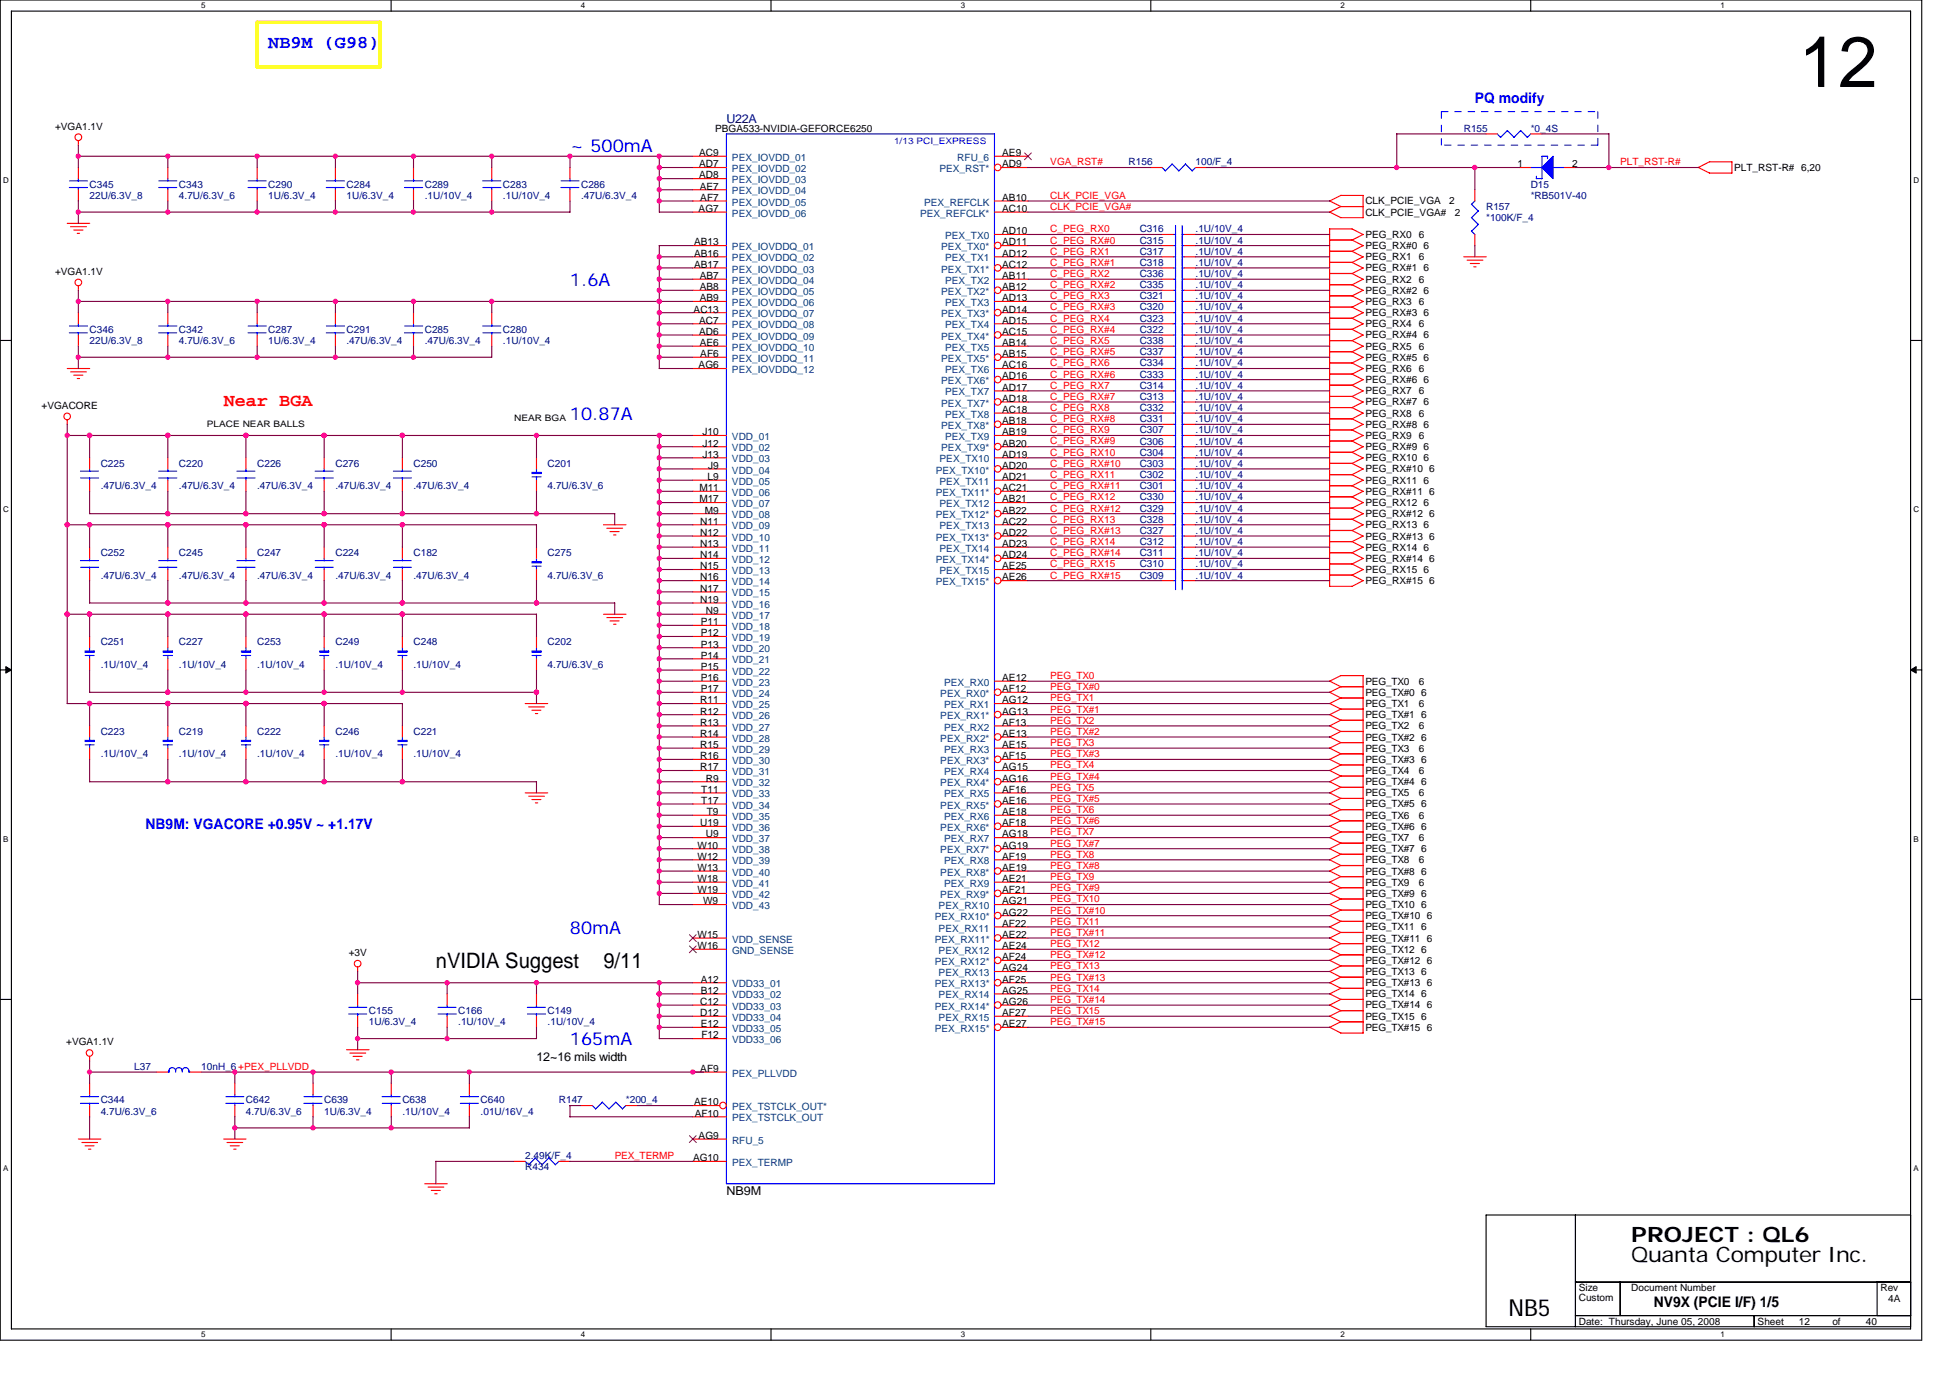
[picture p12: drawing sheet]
<svg xmlns="http://www.w3.org/2000/svg" width="297mm" height="210mm" viewBox="0 0 297 210" stroke-linecap="round" stroke-linejoin="round" font-family="sans-serif">
<defs><g id="words">
<text font-size="10.9" x="274" y="13.3">12</text>
<text font-size="3.6" x="229.8" y="200.6">NB5</text>
<g font-size="3.2">
<text x="66.4" y="147.6">nVIDIA Suggest</text>
<text x="91.9" y="147.6">9/11</text>
<text x="248.5" y="189.2">PROJECT : QL6</text>
<text x="248.5" y="192.3">Quanta Computer Inc.</text>
</g>
<g font-size="2.7" fill="#00f">
<text x="40.9" y="7.4">NB9M (G98)</text>
<text x="86.8" y="23.2">~ 500mA</text>
<text x="86.8" y="43.6">1.6A</text>
<text x="86.8" y="64">10.87A</text>
<text x="86.8" y="142.3">80mA</text>
<text x="86.8" y="159.3">165mA</text>
</g>
<text font-size="2.7" fill="#f00" x="34.1" y="61.8">Near BGA</text>
<g font-size="2.2" fill="#00f">
<text x="224.7" y="15.7">PQ modify</text>
<text x="22.2" y="126.3">NB9M: VGACORE +0.95V ~ +1.17V</text>
</g>
<text font-size="2.2" x="251.9" y="199.1">NV9X (PCIE I/F) 1/5</text>
<text font-size="1.9" fill="#000080" x="110.7" y="18.7">U22A</text>
<g font-size="1.9">
<text x="81.7" y="161.6">12~16 mils width</text>
<text x="110.7" y="182.1">NB9M</text>
</g>
<g font-size="1.5">
<text x="8.4" y="19.7">+VGA1.1V</text>
<text x="106.5" y="23.8">AC9</text>
<text x="108.9" y="20.1">PBGA533-NVIDIA-GEFORCE6250</text>
<text x="152.7" y="23.8">AE9</text>
<text x="106.5" y="27.2">AD8</text>
<text x="106.5" y="25.5">AD7</text>
<text x="106.6" y="28.9">AE7</text>
<text x="152.7" y="25.5">AD9</text>
<text x="231.1" y="25.5">1</text>
<text x="239.5" y="25.5">2</text>
<text x="264.2" y="26">PLT_RST-R# 6,20</text>
<text x="106.4" y="32.3">AG7</text>
<text x="106.7" y="30.6">AF7</text>
<text x="152.7" y="35.7">AD10</text>
<text x="152.7" y="32.3">AC10</text>
<text x="152.7" y="30.6">AB10</text>
<text x="208" y="31.2">CLK_PCIE_VGA</text>
<text x="208" y="32.9">CLK_PCIE_VGA#</text>
<text x="220.7" y="31.2">2</text>
<text x="221.6" y="32.9">2</text>
<text x="8.4" y="41.9">+VGA1.1V</text>
<text x="105.7" y="40.8">AB17</text>
<text x="105.7" y="39.1">AB16</text>
<text x="105.7" y="37.4">AB13</text>
<text x="152.7" y="40.8">AC12</text>
<text x="152.7" y="39.1">AD12</text>
<text x="152.7" y="37.4">AD11</text>
<text x="208" y="36.3">PEG_RX0</text>
<text x="208" y="39.7">PEG_RX1</text>
<text x="208" y="38">PEG_RX#0 6</text>
<text x="208" y="41.4">PEG_RX#1 6</text>
<text x="216.2" y="36.3">6</text>
<text x="216.2" y="39.7">6</text>
<text x="105.7" y="47.6">AC13</text>
<text x="106.6" y="45.9">AB9</text>
<text x="106.6" y="44.2">AB8</text>
<text x="106.6" y="42.5">AB7</text>
<text x="152.7" y="47.6">AD14</text>
<text x="152.7" y="45.9">AD13</text>
<text x="152.7" y="44.2">AB12</text>
<text x="152.7" y="42.5">AB11</text>
<text x="208" y="43.1">PEG_RX2</text>
<text x="208" y="46.5">PEG_RX3</text>
<text x="208" y="44.8">PEG_RX#2 6</text>
<text x="216.2" y="43.1">6</text>
<text x="216.2" y="46.5">6</text>
<text x="106.5" y="51">AD6</text>
<text x="106.5" y="49.3">AC7</text>
<text x="106.6" y="52.7">AE6</text>
<text x="152.7" y="52.7">AB14</text>
<text x="152.7" y="51">AC15</text>
<text x="152.7" y="49.3">AD15</text>
<text x="208" y="49.9">PEG_RX4</text>
<text x="208" y="53.3">PEG_RX5</text>
<text x="208" y="48.2">PEG_RX#3 6</text>
<text x="208" y="51.6">PEG_RX#4 6</text>
<text x="216.2" y="49.9">6</text>
<text x="216.2" y="53.3">6</text>
<text x="106.4" y="56.1">AG6</text>
<text x="106.7" y="54.4">AF6</text>
<text x="152.7" y="59.5">AD17</text>
<text x="152.7" y="57.8">AD16</text>
<text x="152.7" y="56.1">AC16</text>
<text x="152.7" y="54.4">AB15</text>
<text x="208" y="56.7">PEG_RX6</text>
<text x="208" y="55">PEG_RX#5 6</text>
<text x="208" y="58.4">PEG_RX#6 6</text>
<text x="216.2" y="56.7">6</text>
<text x="6.3" y="62.3">+VGACORE</text>
<text x="152.7" y="64.6">AB18</text>
<text x="152.7" y="62.9">AC18</text>
<text x="152.7" y="61.2">AD18</text>
<text x="208" y="60.1">PEG_RX7</text>
<text x="208" y="63.5">PEG_RX8</text>
<text x="208" y="61.8">PEG_RX#7 6</text>
<text x="208" y="65.2">PEG_RX#8 6</text>
<text x="216.2" y="60.1">6</text>
<text x="216.2" y="63.5">6</text>
<text x="107" y="69.7">J13</text>
<text x="107" y="68.1">J12</text>
<text x="107" y="66.3">J10</text>
<text x="107.9" y="71.4">J9</text>
<text x="152.7" y="71.4">AD20</text>
<text x="152.7" y="69.7">AD19</text>
<text x="152.7" y="68.1">AB20</text>
<text x="152.7" y="66.3">AB19</text>
<text x="208" y="66.9">PEG_RX9</text>
<text x="208" y="70.3">PEG_RX10 6</text>
<text x="208" y="68.6">PEG_RX#9 6</text>
<text x="208" y="72">PEG_RX#10 6</text>
<text x="216.2" y="66.9">6</text>
<text x="106.5" y="76.6">M17</text>
<text x="106.5" y="74.8">M11</text>
<text x="107.8" y="73.2">L9</text>
<text x="152.7" y="76.6">AB21</text>
<text x="152.7" y="74.8">AC21</text>
<text x="152.7" y="73.2">AD21</text>
<text x="208" y="73.7">PEG_RX11 6</text>
<text x="208" y="77.1">PEG_RX12 6</text>
<text x="208" y="75.4">PEG_RX#11 6</text>
<text x="106.7" y="83.4">N13</text>
<text x="106.7" y="81.7">N12</text>
<text x="106.7" y="79.9">N11</text>
<text x="107.4" y="78.3">M9</text>
<text x="152.7" y="83.4">AD23</text>
<text x="152.7" y="81.7">AD22</text>
<text x="152.7" y="79.9">AC22</text>
<text x="152.7" y="78.3">AB22</text>
<text x="208" y="80.5">PEG_RX13 6</text>
<text x="208" y="83.9">PEG_RX14 6</text>
<text x="208" y="78.8">PEG_RX#12 6</text>
<text x="208" y="82.2">PEG_RX#13 6</text>
<text x="106.7" y="88.5">N16</text>
<text x="106.7" y="86.8">N15</text>
<text x="106.7" y="85.1">N14</text>
<text x="152.7" y="88.5">AE26</text>
<text x="152.7" y="86.8">AE25</text>
<text x="152.7" y="85.1">AD24</text>
<text x="208" y="87.3">PEG_RX15 6</text>
<text x="208" y="85.6">PEG_RX#14 6</text>
<text x="208" y="89">PEG_RX#15 6</text>
<text x="106.7" y="91.9">N19</text>
<text x="106.7" y="90.2">N17</text>
<text x="106.8" y="95.3">P11</text>
<text x="107.5" y="93.6">N9</text>
<text x="106.8" y="100.4">P14</text>
<text x="106.8" y="98.7">P13</text>
<text x="106.8" y="97">P12</text>
<text x="106.7" y="107.2">R11</text>
<text x="106.8" y="105.5">P17</text>
<text x="106.8" y="103.8">P16</text>
<text x="106.8" y="102.1">P15</text>
<text x="152.7" y="107.2">AG12</text>
<text x="152.7" y="105.5">AF12</text>
<text x="152.7" y="103.8">AE12</text>
<text x="208" y="104.3">PEG_TX0</text>
<text x="208" y="107.7">PEG_TX1</text>
<text x="208" y="106">PEG_TX#0 6</text>
<text x="216.2" y="104.3">6</text>
<text x="216.2" y="107.7">6</text>
<text x="106.7" y="114">R15</text>
<text x="106.7" y="112.3">R14</text>
<text x="106.7" y="110.6">R13</text>
<text x="106.7" y="108.9">R12</text>
<text x="152.7" y="114">AE15</text>
<text x="152.7" y="112.3">AE13</text>
<text x="152.7" y="110.6">AF13</text>
<text x="152.7" y="108.9">AG13</text>
<text x="208" y="111.1">PEG_TX2</text>
<text x="208" y="109.4">PEG_TX#1 6</text>
<text x="208" y="112.8">PEG_TX#2 6</text>
<text x="216.2" y="111.1">6</text>
<text x="106.7" y="117.4">R17</text>
<text x="106.7" y="115.7">R16</text>
<text x="107.5" y="119.1">R9</text>
<text x="152.7" y="119.1">AG16</text>
<text x="152.7" y="117.4">AG15</text>
<text x="152.7" y="115.7">AF15</text>
<text x="208" y="114.5">PEG_TX3</text>
<text x="208" y="117.9">PEG_TX4</text>
<text x="208" y="116.2">PEG_TX#3 6</text>
<text x="208" y="119.6">PEG_TX#4 6</text>
<text x="216.2" y="114.5">6</text>
<text x="216.2" y="117.9">6</text>
<text x="106.7" y="125.9">U19</text>
<text x="106.8" y="122.5">T17</text>
<text x="106.8" y="120.8">T11</text>
<text x="107.7" y="124.2">T9</text>
<text x="152.7" y="125.9">AF18</text>
<text x="152.7" y="124.2">AE18</text>
<text x="152.7" y="122.5">AE16</text>
<text x="152.7" y="120.8">AF16</text>
<text x="208" y="121.3">PEG_TX5</text>
<text x="208" y="124.8">PEG_TX6</text>
<text x="208" y="123">PEG_TX#5 6</text>
<text x="216.2" y="121.3">6</text>
<text x="216.2" y="124.8">6</text>
<text x="106.3" y="131">W12</text>
<text x="106.3" y="129.3">W10</text>
<text x="107.5" y="127.6">U9</text>
<text x="152.7" y="131">AF19</text>
<text x="152.7" y="129.3">AG19</text>
<text x="152.7" y="127.6">AG18</text>
<text x="208" y="128.1">PEG_TX7</text>
<text x="208" y="131.6">PEG_TX8</text>
<text x="208" y="126.4">PEG_TX#6 6</text>
<text x="208" y="129.9">PEG_TX#7 6</text>
<text x="216.2" y="128.1">6</text>
<text x="216.2" y="131.6">6</text>
<text x="106.3" y="136.1">W19</text>
<text x="106.3" y="134.4">W18</text>
<text x="106.3" y="132.7">W13</text>
<text x="107.1" y="137.8">W9</text>
<text x="152.7" y="137.8">AG21</text>
<text x="152.7" y="136.1">AF21</text>
<text x="152.7" y="134.4">AE21</text>
<text x="152.7" y="132.7">AE19</text>
<text x="208" y="135">PEG_TX9</text>
<text x="208" y="133.3">PEG_TX#8 6</text>
<text x="208" y="136.7">PEG_TX#9 6</text>
<text x="216.2" y="135">6</text>
<text x="106.3" y="142.9">W15</text>
<text x="152.7" y="142.9">AE22</text>
<text x="152.7" y="141.2">AF22</text>
<text x="152.7" y="139.5">AG22</text>
<text x="208" y="138.4">PEG_TX10 6</text>
<text x="208" y="141.8">PEG_TX11 6</text>
<text x="208" y="140.1">PEG_TX#10 6</text>
<text x="208" y="143.5">PEG_TX#11 6</text>
<text x="53.1" y="145.7">+3V</text>
<text x="106.3" y="144.6">W16</text>
<text x="106.8" y="149.7">A12</text>
<text x="152.7" y="149.7">AF25</text>
<text x="152.7" y="148">AG24</text>
<text x="152.7" y="146.3">AF24</text>
<text x="152.7" y="144.6">AE24</text>
<text x="208" y="145.2">PEG_TX12 6</text>
<text x="208" y="148.6">PEG_TX13 6</text>
<text x="208" y="146.9">PEG_TX#12 6</text>
<text x="106.7" y="154.8">D12</text>
<text x="106.7" y="153.1">C12</text>
<text x="106.8" y="151.4">B12</text>
<text x="152.7" y="154.8">AF27</text>
<text x="152.7" y="153.1">AG26</text>
<text x="152.7" y="151.4">AG25</text>
<text x="208" y="152">PEG_TX14 6</text>
<text x="208" y="155.4">PEG_TX15 6</text>
<text x="208" y="150.3">PEG_TX#13 6</text>
<text x="208" y="153.7">PEG_TX#14 6</text>
<text x="10.1" y="159.3">+VGA1.1V</text>
<text x="106.8" y="156.5">E12</text>
<text x="106.8" y="158.2">F12</text>
<text x="152.7" y="156.5">AE27</text>
<text x="208" y="157.1">PEG_TX#15 6</text>
<text x="106.7" y="163.3">AF9</text>
<text x="105.7" y="168.4">AE10</text>
<text x="105.8" y="170.2">AF10</text>
<text x="106.4" y="173.5">AG9</text>
<text x="105.6" y="177">AG10</text>
<text x="240.5" y="196.7">Size</text>
<text x="248.5" y="196.7">Document Number</text>
<text x="286.4" y="196.7">Rev</text>
<text x="240.5" y="198.3">Custom</text>
<text x="240.5" y="201.8">Date: Thursday, June 05, 2008</text>
<text x="267.7" y="201.8">Sheet</text>
<text x="274" y="201.8">12</text>
<text x="279.1" y="201.8">of</text>
<text x="284.2" y="201.8">40</text>
<text x="287.6" y="198.4">4A</text>
</g>
<g font-size="1.5" fill="#000080">
<text x="223" y="20.1">R155</text>
<text x="233.2" y="20.1">*0_4S</text>
<text x="13.6" y="28.6">C345</text>
<text x="27.3" y="28.6">C343</text>
<text x="40.9" y="28.6">C290</text>
<text x="52.8" y="28.6">C284</text>
<text x="64.7" y="28.6">C289</text>
<text x="76.6" y="28.6">C283</text>
<text x="88.5" y="28.6">C286</text>
<text x="171.9" y="25.2">R156</text>
<text x="182.1" y="25.2">100/F_4</text>
<text x="233.2" y="28.6">D15</text>
<text x="13.6" y="30.3">22U/6.3V_8</text>
<text x="27.3" y="30.3">4.7U/6.3V_6</text>
<text x="40.9" y="30.3">1U/6.3V_4</text>
<text x="52.8" y="30.3">1U/6.3V_4</text>
<text x="64.7" y="30.3">.1U/10V_4</text>
<text x="76.6" y="30.3">.1U/10V_4</text>
<text x="88.5" y="30.3">.47U/6.3V_4</text>
<text x="173.6" y="35.4">C316</text>
<text x="182.1" y="35.4">.1U/10V_4</text>
<text x="226.4" y="32">R157</text>
<text x="226.4" y="33.7">*100K/F_4</text>
<text x="233.2" y="30.3">*RB501V-40</text>
<text x="173.6" y="38.8">C317</text>
<text x="173.6" y="37.1">C315</text>
<text x="173.6" y="40.5">C318</text>
<text x="182.1" y="38.8">.1U/10V_4</text>
<text x="182.1" y="37.1">.1U/10V_4</text>
<text x="182.1" y="40.5">.1U/10V_4</text>
<text x="173.6" y="45.6">C321</text>
<text x="173.6" y="42.2">C336</text>
<text x="173.6" y="47.3">C320</text>
<text x="173.6" y="43.9">C335</text>
<text x="182.1" y="45.6">.1U/10V_4</text>
<text x="182.1" y="42.2">.1U/10V_4</text>
<text x="182.1" y="47.3">.1U/10V_4</text>
<text x="182.1" y="43.9">.1U/10V_4</text>
<text x="13.6" y="50.7">C346</text>
<text x="13.6" y="52.4">22U/6.3V_8</text>
<text x="27.3" y="50.7">C342</text>
<text x="27.3" y="52.4">4.7U/6.3V_6</text>
<text x="40.9" y="50.7">C287</text>
<text x="40.9" y="52.4">1U/6.3V_4</text>
<text x="52.8" y="50.7">C291</text>
<text x="52.8" y="52.4">.47U/6.3V_4</text>
<text x="64.7" y="50.7">C285</text>
<text x="64.7" y="52.4">.47U/6.3V_4</text>
<text x="76.6" y="50.7">C280</text>
<text x="76.6" y="52.4">.1U/10V_4</text>
<text x="173.6" y="50.7">C322</text>
<text x="173.6" y="52.4">C338</text>
<text x="173.6" y="49">C323</text>
<text x="182.1" y="50.7">.1U/10V_4</text>
<text x="182.1" y="52.4">.1U/10V_4</text>
<text x="182.1" y="49">.1U/10V_4</text>
<text x="173.6" y="57.5">C333</text>
<text x="173.6" y="55.8">C334</text>
<text x="173.6" y="59.2">C314</text>
<text x="173.6" y="54.1">C337</text>
<text x="182.1" y="57.5">.1U/10V_4</text>
<text x="182.1" y="55.8">.1U/10V_4</text>
<text x="182.1" y="59.2">.1U/10V_4</text>
<text x="182.1" y="54.1">.1U/10V_4</text>
<text x="173.6" y="64.3">C331</text>
<text x="173.6" y="60.9">C313</text>
<text x="173.6" y="62.6">C332</text>
<text x="182.1" y="64.3">.1U/10V_4</text>
<text x="182.1" y="60.9">.1U/10V_4</text>
<text x="182.1" y="62.6">.1U/10V_4</text>
<text x="15.3" y="71.1">C225</text>
<text x="27.3" y="71.1">C220</text>
<text x="39.2" y="71.1">C226</text>
<text x="51.1" y="71.1">C276</text>
<text x="63" y="71.1">C250</text>
<text x="83.4" y="71.1">C201</text>
<text x="173.6" y="67.7">C306</text>
<text x="173.6" y="66">C307</text>
<text x="173.6" y="69.4">C304</text>
<text x="173.6" y="71.1">C303</text>
<text x="182.1" y="67.7">.1U/10V_4</text>
<text x="182.1" y="66">.1U/10V_4</text>
<text x="182.1" y="69.4">.1U/10V_4</text>
<text x="182.1" y="71.1">.1U/10V_4</text>
<text x="15.3" y="74.5">.47U/6.3V_4</text>
<text x="27.3" y="74.5">.47U/6.3V_4</text>
<text x="39.2" y="74.5">.47U/6.3V_4</text>
<text x="51.1" y="74.5">.47U/6.3V_4</text>
<text x="63" y="74.5">.47U/6.3V_4</text>
<text x="83.4" y="74.5">4.7U/6.3V_6</text>
<text x="173.6" y="72.8">C302</text>
<text x="173.6" y="74.5">C301</text>
<text x="173.6" y="78">C329</text>
<text x="173.6" y="76.2">C330</text>
<text x="182.1" y="72.8">.1U/10V_4</text>
<text x="182.1" y="74.5">.1U/10V_4</text>
<text x="182.1" y="78">.1U/10V_4</text>
<text x="182.1" y="76.2">.1U/10V_4</text>
<text x="173.6" y="79.7">C328</text>
<text x="173.6" y="83.1">C312</text>
<text x="173.6" y="81.3">C327</text>
<text x="182.1" y="79.7">.1U/10V_4</text>
<text x="182.1" y="83.1">.1U/10V_4</text>
<text x="182.1" y="81.3">.1U/10V_4</text>
<text x="15.3" y="84.8">C252</text>
<text x="15.3" y="88.2">.47U/6.3V_4</text>
<text x="27.3" y="84.8">C245</text>
<text x="27.3" y="88.2">.47U/6.3V_4</text>
<text x="39.2" y="84.8">C247</text>
<text x="39.2" y="88.2">.47U/6.3V_4</text>
<text x="51.1" y="84.8">C224</text>
<text x="51.1" y="88.2">.47U/6.3V_4</text>
<text x="63" y="84.8">C182</text>
<text x="63" y="88.2">.47U/6.3V_4</text>
<text x="83.4" y="84.8">C275</text>
<text x="83.4" y="88.2">4.7U/6.3V_6</text>
<text x="173.6" y="86.5">C310</text>
<text x="173.6" y="84.8">C311</text>
<text x="173.6" y="88.2">C309</text>
<text x="182.1" y="86.5">.1U/10V_4</text>
<text x="182.1" y="84.8">.1U/10V_4</text>
<text x="182.1" y="88.2">.1U/10V_4</text>
<text x="15.3" y="98.4">C251</text>
<text x="15.3" y="101.8">.1U/10V_4</text>
<text x="27.3" y="98.4">C227</text>
<text x="27.3" y="101.8">.1U/10V_4</text>
<text x="39.2" y="98.4">C253</text>
<text x="39.2" y="101.8">.1U/10V_4</text>
<text x="51.1" y="98.4">C249</text>
<text x="51.1" y="101.8">.1U/10V_4</text>
<text x="63" y="98.4">C248</text>
<text x="63" y="101.8">.1U/10V_4</text>
<text x="83.4" y="98.4">C202</text>
<text x="83.4" y="101.8">4.7U/6.3V_6</text>
<text x="15.3" y="112">C223</text>
<text x="27.3" y="112">C219</text>
<text x="39.2" y="112">C222</text>
<text x="51.1" y="112">C246</text>
<text x="63" y="112">C221</text>
<text x="15.3" y="115.4">.1U/10V_4</text>
<text x="27.3" y="115.4">.1U/10V_4</text>
<text x="39.2" y="115.4">.1U/10V_4</text>
<text x="51.1" y="115.4">.1U/10V_4</text>
<text x="63" y="115.4">.1U/10V_4</text>
<text x="56.2" y="154.5">C155</text>
<text x="69.8" y="154.5">C166</text>
<text x="83.4" y="154.5">C149</text>
<text x="56.2" y="156.2">1U/6.3V_4</text>
<text x="69.8" y="156.2">.1U/10V_4</text>
<text x="83.4" y="156.2">.1U/10V_4</text>
<text x="20.4" y="163">L37</text>
<text x="30.7" y="163">10nH_6+PEX_PLLVDD</text>
<text x="15.3" y="168.1">C344</text>
<text x="15.3" y="169.8">4.7U/6.3V_6</text>
<text x="37.5" y="168.1">C642</text>
<text x="37.5" y="169.8">4.7U/6.3V_6</text>
<text x="49.4" y="168.1">C639</text>
<text x="49.4" y="169.8">1U/6.3V_4</text>
<text x="61.3" y="168.1">C638</text>
<text x="61.3" y="169.8">.1U/10V_4</text>
<text x="73.2" y="168.1">C640</text>
<text x="73.2" y="169.8">.01U/16V_4</text>
<text x="85.1" y="168.1">R147</text>
<text x="95.3" y="168.1">*200_4</text>
<text x="80" y="178.4">R434</text>
<text x="80" y="176.7">2.49K/F_4</text>
</g>
<g font-size="1.5" fill="#004080">
<text x="111.5" y="29.6">PEX_IOVDD_04</text>
<text x="111.5" y="27.9">PEX_IOVDD_03</text>
<text x="111.5" y="26.2">PEX_IOVDD_02</text>
<text x="111.5" y="24.5">PEX_IOVDD_01</text>
<text x="143.1" y="26.2">PEX_RST*</text>
<text x="145.8" y="24.5">RFU_6</text>
<text x="111.5" y="33">PEX_IOVDD_06</text>
<text x="111.5" y="31.3">PEX_IOVDD_05</text>
<text x="140.2" y="33">PEX_REFCLK*</text>
<text x="140.8" y="31.3">PEX_REFCLK</text>
<text x="111.5" y="41.5">PEX_IOVDDQ_03</text>
<text x="111.5" y="39.8">PEX_IOVDDQ_02</text>
<text x="111.5" y="38.1">PEX_IOVDDQ_01</text>
<text x="143.4" y="41.5">PEX_TX1*</text>
<text x="143.4" y="38.1">PEX_TX0*</text>
<text x="144" y="39.8">PEX_TX1</text>
<text x="144" y="36.4">PEX_TX0</text>
<text x="111.5" y="46.6">PEX_IOVDDQ_06</text>
<text x="111.5" y="44.9">PEX_IOVDDQ_05</text>
<text x="111.5" y="43.2">PEX_IOVDDQ_04</text>
<text x="143.4" y="44.9">PEX_TX2*</text>
<text x="144" y="46.6">PEX_TX3</text>
<text x="144" y="43.2">PEX_TX2</text>
<text x="111.5" y="53.4">PEX_IOVDDQ_10</text>
<text x="111.5" y="51.8">PEX_IOVDDQ_09</text>
<text x="111.5" y="50">PEX_IOVDDQ_08</text>
<text x="111.5" y="48.3">PEX_IOVDDQ_07</text>
<text x="143.4" y="51.8">PEX_TX4*</text>
<text x="143.4" y="48.3">PEX_TX3*</text>
<text x="144" y="53.4">PEX_TX5</text>
<text x="144" y="50">PEX_TX4</text>
<text x="111.5" y="56.9">PEX_IOVDDQ_12</text>
<text x="111.5" y="55.1">PEX_IOVDDQ_11</text>
<text x="143.4" y="58.5">PEX_TX6*</text>
<text x="143.4" y="55.1">PEX_TX5*</text>
<text x="144" y="56.9">PEX_TX6</text>
<text x="143.4" y="65.4">PEX_TX8*</text>
<text x="143.4" y="62">PEX_TX7*</text>
<text x="144" y="63.6">PEX_TX8</text>
<text x="144" y="60.3">PEX_TX7</text>
<text x="111.5" y="70.5">VDD_03</text>
<text x="111.5" y="68.8">VDD_02</text>
<text x="111.5" y="67.1">VDD_01</text>
<text x="143.1" y="70.5">PEX_TX10</text>
<text x="143.4" y="68.8">PEX_TX9*</text>
<text x="144" y="67.1">PEX_TX9</text>
<text x="111.5" y="77.3">VDD_07</text>
<text x="111.5" y="75.6">VDD_06</text>
<text x="111.5" y="73.9">VDD_05</text>
<text x="111.5" y="72.2">VDD_04</text>
<text x="142.5" y="75.6">PEX_TX11*</text>
<text x="142.5" y="72.2">PEX_TX10*</text>
<text x="143.1" y="77.3">PEX_TX12</text>
<text x="143.1" y="73.9">PEX_TX11</text>
<text x="111.5" y="82.4">VDD_10</text>
<text x="111.5" y="80.7">VDD_09</text>
<text x="111.5" y="79">VDD_08</text>
<text x="142.5" y="82.4">PEX_TX13*</text>
<text x="142.5" y="79">PEX_TX12*</text>
<text x="143.1" y="80.7">PEX_TX13</text>
<text x="111.5" y="89.2">VDD_14</text>
<text x="111.5" y="87.5">VDD_13</text>
<text x="111.5" y="85.8">VDD_12</text>
<text x="111.5" y="84.1">VDD_11</text>
<text x="142.5" y="89.2">PEX_TX15*</text>
<text x="142.5" y="85.8">PEX_TX14*</text>
<text x="143.1" y="87.5">PEX_TX15</text>
<text x="143.1" y="84.1">PEX_TX14</text>
<text x="111.5" y="96">VDD_18</text>
<text x="111.5" y="94.3">VDD_17</text>
<text x="111.5" y="92.6">VDD_16</text>
<text x="111.5" y="90.9">VDD_15</text>
<text x="111.5" y="97.7">VDD_19</text>
<text x="111.5" y="101.1">VDD_21</text>
<text x="111.5" y="99.4">VDD_20</text>
<text x="111.5" y="107.9">VDD_25</text>
<text x="111.5" y="106.2">VDD_24</text>
<text x="111.5" y="104.5">VDD_23</text>
<text x="111.5" y="102.8">VDD_22</text>
<text x="143.2" y="106.2">PEX_RX0*</text>
<text x="143.8" y="107.9">PEX_RX1</text>
<text x="143.8" y="104.5">PEX_RX0</text>
<text x="111.5" y="113">VDD_28</text>
<text x="111.5" y="111.3">VDD_27</text>
<text x="111.5" y="109.6">VDD_26</text>
<text x="143.2" y="113">PEX_RX2*</text>
<text x="143.2" y="109.6">PEX_RX1*</text>
<text x="143.8" y="111.3">PEX_RX2</text>
<text x="111.5" y="119.8">VDD_32</text>
<text x="111.5" y="118.1">VDD_31</text>
<text x="111.5" y="116.4">VDD_30</text>
<text x="111.5" y="114.7">VDD_29</text>
<text x="143.2" y="119.8">PEX_RX4*</text>
<text x="143.2" y="116.4">PEX_RX3*</text>
<text x="143.8" y="118.1">PEX_RX4</text>
<text x="143.8" y="114.7">PEX_RX3</text>
<text x="111.5" y="124.9">VDD_35</text>
<text x="111.5" y="123.2">VDD_34</text>
<text x="111.5" y="121.5">VDD_33</text>
<text x="143.2" y="123.2">PEX_RX5*</text>
<text x="143.8" y="124.9">PEX_RX6</text>
<text x="143.8" y="121.5">PEX_RX5</text>
<text x="111.5" y="131.7">VDD_39</text>
<text x="111.5" y="130">VDD_38</text>
<text x="111.5" y="128.3">VDD_37</text>
<text x="111.5" y="126.6">VDD_36</text>
<text x="143.2" y="130">PEX_RX7*</text>
<text x="143.2" y="126.6">PEX_RX6*</text>
<text x="143.8" y="131.7">PEX_RX8</text>
<text x="143.8" y="128.3">PEX_RX7</text>
<text x="111.5" y="136.8">VDD_42</text>
<text x="111.5" y="135.1">VDD_41</text>
<text x="111.5" y="133.4">VDD_40</text>
<text x="143.2" y="136.8">PEX_RX9*</text>
<text x="143.2" y="133.4">PEX_RX8*</text>
<text x="143.8" y="135.1">PEX_RX9</text>
<text x="111.5" y="143.6">VDD_SENSE</text>
<text x="111.5" y="138.5">VDD_43</text>
<text x="142.4" y="143.6">PEX_RX11*</text>
<text x="142.4" y="140.2">PEX_RX10*</text>
<text x="143" y="141.9">PEX_RX11</text>
<text x="143" y="138.5">PEX_RX10</text>
<text x="111.5" y="145.4">GND_SENSE</text>
<text x="142.4" y="147">PEX_RX12*</text>
<text x="143" y="148.7">PEX_RX13</text>
<text x="143" y="145.4">PEX_RX12</text>
<text x="111.5" y="155.6">VDD33_04</text>
<text x="111.5" y="153.9">VDD33_03</text>
<text x="111.5" y="152.1">VDD33_02</text>
<text x="111.5" y="150.5">VDD33_01</text>
<text x="142.4" y="153.9">PEX_RX14*</text>
<text x="142.4" y="150.5">PEX_RX13*</text>
<text x="143" y="155.6">PEX_RX15</text>
<text x="143" y="152.1">PEX_RX14</text>
<text x="111.5" y="159">VDD33_06</text>
<text x="111.5" y="157.2">VDD33_05</text>
<text x="142.4" y="157.2">PEX_RX15*</text>
<text x="111.5" y="164.1">PEX_PLLVDD</text>
<text x="111.5" y="169.2">PEX_TSTCLK_OUT*</text>
<text x="111.5" y="170.9">PEX_TSTCLK_OUT</text>
<text x="111.5" y="177.7">PEX_TERMP</text>
<text x="111.5" y="174.3">RFU_5</text>
</g>
<g font-size="1.5" fill="#f00">
<text x="160" y="25.2">VGA_RST#</text>
<text x="246.8" y="25.2">PLT_RST-R#</text>
<text x="160" y="30.3">CLK_PCIE_VGA</text>
<text x="160" y="32">CLK_PCIE_VGA#</text>
<text x="160" y="35.4">C_PEG_RX0</text>
<text x="160" y="37.1">C_PEG_RX#0</text>
<text x="160" y="38.8">C_PEG_RX1</text>
<text x="160" y="40.5">C_PEG_RX#1</text>
<text x="160" y="42.2">C_PEG_RX2</text>
<text x="160" y="43.9">C_PEG_RX#2</text>
<text x="160" y="45.6">C_PEG_RX3</text>
<text x="160" y="47.3">C_PEG_RX#3</text>
<text x="160" y="49">C_PEG_RX4</text>
<text x="160" y="50.7">C_PEG_RX#4</text>
<text x="160" y="52.4">C_PEG_RX5</text>
<text x="160" y="54.1">C_PEG_RX#5</text>
<text x="160" y="55.8">C_PEG_RX6</text>
<text x="160" y="57.5">C_PEG_RX#6</text>
<text x="160" y="59.2">C_PEG_RX7</text>
<text x="160" y="60.9">C_PEG_RX#7</text>
<text x="160" y="62.6">C_PEG_RX8</text>
<text x="160" y="64.3">C_PEG_RX#8</text>
<text x="160" y="66">C_PEG_RX9</text>
<text x="160" y="67.7">C_PEG_RX#9</text>
<text x="160" y="69.4">C_PEG_RX10</text>
<text x="160" y="71.1">C_PEG_RX#10</text>
<text x="160" y="72.8">C_PEG_RX11</text>
<text x="160" y="74.5">C_PEG_RX#11</text>
<text x="160" y="76.2">C_PEG_RX12</text>
<text x="160" y="78">C_PEG_RX#12</text>
<text x="160" y="79.6">C_PEG_RX13</text>
<text x="160" y="81.3">C_PEG_RX#13</text>
<text x="160" y="83.1">C_PEG_RX14</text>
<text x="160" y="84.8">C_PEG_RX#14</text>
<text x="160" y="86.5">C_PEG_RX15</text>
<text x="160" y="88.2">C_PEG_RX#15</text>
<text x="160" y="103.5">PEG_TX0</text>
<text x="160" y="105.2">PEG_TX#0</text>
<text x="160" y="106.9">PEG_TX1</text>
<text x="160" y="108.6">PEG_TX#1</text>
<text x="160" y="110.3">PEG_TX2</text>
<text x="160" y="112">PEG_TX#2</text>
<text x="160" y="113.7">PEG_TX3</text>
<text x="160" y="115.4">PEG_TX#3</text>
<text x="160" y="117.1">PEG_TX4</text>
<text x="160" y="118.8">PEG_TX#4</text>
<text x="160" y="120.5">PEG_TX5</text>
<text x="160" y="122.2">PEG_TX#5</text>
<text x="160" y="123.9">PEG_TX6</text>
<text x="160" y="125.6">PEG_TX#6</text>
<text x="160" y="127.3">PEG_TX7</text>
<text x="160" y="129">PEG_TX#7</text>
<text x="160" y="130.7">PEG_TX8</text>
<text x="160" y="132.4">PEG_TX#8</text>
<text x="160" y="134.1">PEG_TX9</text>
<text x="160" y="135.8">PEG_TX#9</text>
<text x="160" y="137.5">PEG_TX10</text>
<text x="160" y="139.2">PEG_TX#10</text>
<text x="160" y="140.9">PEG_TX11</text>
<text x="160" y="142.6">PEG_TX#11</text>
<text x="160" y="144.3">PEG_TX12</text>
<text x="160" y="146">PEG_TX#12</text>
<text x="160" y="147.7">PEG_TX13</text>
<text x="160" y="149.4">PEG_TX#13</text>
<text x="160" y="151.1">PEG_TX14</text>
<text x="160" y="152.8">PEG_TX#14</text>
<text x="160" y="154.5">PEG_TX15</text>
<text x="160" y="156.2">PEG_TX#15</text>
<text x="93.6" y="176.7">PEX_TERMP</text>
</g>
<text font-size="1.4" fill="#00f" x="136.2" y="22">1/13 PCI_EXPRESS</text>
<g font-size="1.4">
<text x="31.5" y="65">PLACE NEAR BALLS</text>
<text x="78.3" y="64.2">NEAR BGA</text>
</g>
<g font-size="1.2">
<text x="30.6" y="1.2">5</text>
<text x="88.5" y="1.2">4</text>
<text x="146.4" y="1.2">3</text>
<text x="204.2" y="1.2">2</text>
<text x="262.1" y="1.2">1</text>
<text x=".5" y="27.9">D</text>
<text x="291.5" y="27.9">D</text>
<text x=".5" y="78">C</text>
<text x="291.5" y="78">C</text>
<text x=".5" y="128.2">B</text>
<text x="291.5" y="128.2">B</text>
<text x=".5" y="178.5">A</text>
<text x="291.5" y="178.5">A</text>
<text x="30.6" y="203.8">5</text>
<text x="88.5" y="203.8">4</text>
<text x="146.4" y="203.8">3</text>
<text x="204.2" y="203.8">2</text>
<text x="262.1" y="203.8">1</text>
</g>
</g></defs>
<path d="M0 0h292.7v204.2h-292.7zM1.7 1.7h289.3v200.8h-289.3z" fill="none" stroke="#000" stroke-width=".17"/>
<g fill="#fff">
<path d="M30.6 .2h.7v1.3h-.7z"/>
<path d="M30.6 202.7h.7v1.3h-.7z"/>
</g>
<path d="M59.6 0v1.7M59.6 202.5v1.7" fill="none" stroke="#000" stroke-width=".17"/>
<g fill="#fff">
<path d="M88.5 .2h.7v1.3h-.7z"/>
<path d="M88.5 202.7h.7v1.3h-.7z"/>
</g>
<path d="M117.5 0v1.7M117.5 202.5v1.7" fill="none" stroke="#000" stroke-width=".17"/>
<g fill="#fff">
<path d="M146.4 .2h.6v1.3h-.6z"/>
<path d="M146.4 202.7h.6v1.3h-.6z"/>
</g>
<path d="M175.3 0v1.7M175.3 202.5v1.7" fill="none" stroke="#000" stroke-width=".17"/>
<g fill="#fff">
<path d="M204.2 .2h.7v1.3h-.7z"/>
<path d="M204.2 202.7h.7v1.3h-.7z"/>
</g>
<path d="M233.2 0v1.7M233.2 202.5v1.7" fill="none" stroke="#000" stroke-width=".17"/>
<g fill="#fff">
<path d="M262.1 .2h.6v1.3h-.6z"/>
<path d="M262.1 202.7h.6v1.3h-.6z"/>
<path d="M.5 26.8h.8v1.3h-.8z"/>
<path d="M291.5 26.8h.8v1.3h-.8z"/>
<path d="M.5 77h.8v1.3h-.8z"/>
<path d="M291.5 77h.8v1.3h-.8z"/>
</g>
<path d="M0 51.9h1.7M291 51.9h1.7" fill="none" stroke="#000" stroke-width=".17"/>
<g fill="#fff">
<path d="M.5 127.2h.7v1.3h-.7z"/>
<path d="M291.5 127.2h.7v1.3h-.7z"/>
</g>
<path d="M0 102.1h1.7M291 102.1h1.7" fill="none" stroke="#000" stroke-width=".17"/>
<path d="M.9 101.6l.8 .5-.8 .5zM291 102.1l.9-.5v1z" fill="#000" stroke="#000" stroke-width=".15"/>
<g fill="#fff">
<path d="M.5 177.4h.7v1.3h-.7z"/>
<path d="M291.5 177.4h.7v1.3h-.7z"/>
</g>
<path d="M0 152.3h1.7M291 152.3h1.7M226.4 185.1h64.6v17.1h-64.6zM240 195.4h51M240 185.1v17.1M246.8 195.4v5.1M285.9 195.4v5.1M240 200.5h51M267.2 200.5v1.7" fill="none" stroke="#000" stroke-width=".17"/>
<path d="M39.2 3.4h18.7v6.8h-18.7z" fill="none" stroke="#ff0" stroke-width=".51"/>
<path d="M219.6 17h23.8M243.4 17v5.1M219.6 22.1v-5.1M243.4 22.1h-23.8" fill="none" stroke="#00f" stroke-width=".15" stroke-dasharray="1 1 1 1 1 1 1 1"/>
<g fill="none" stroke="#f00" stroke-width=".17">
<path d="M10.2 34h3.5M10.7 34.5h2.5M11.2 35.1h1.4M11.8 35.6h.3M11.9 21.4v.7M11.9 25.5v1.7M11.9 28.9v1.7M25.6 25.5v1.7M25.6 28.9v1.7M39.2 25.5v1.7M39.2 28.9v1.7M51.1 25.5v1.7"/>
<path d="M51.1 28.9v1.7M63 25.5v1.7M63 28.9v1.7M74.9 25.5v1.7M74.9 28.9v1.7M86.8 25.5v1.7M86.8 28.9v1.7M105.5 39.1h5.2M105.5 37.4h5.2M105.5 25.5h5.2M105.5 32.3h5.2M105.5 30.6h5.2"/>
<path d="M105.5 23.8h5.2M105.5 28.9h5.2M105.5 27.2h5.2M151.5 39.1h5.1M151.5 35.7h5.1M151.5 32.3h5.1M151.5 30.6h5.1M151.5 23.8h5.1M152.5 37.4h4.1M152.5 25.5h4.1M175.3 25.5h1.7M177 39.1h1.7"/>
<path d="M177 37.4h1.7M177 35.7h1.7M180.4 39.1h1.7M180.4 37.4h1.7M180.4 35.7h1.7M182.1 25.5h1.7M202.5 30.6l1.8 .9M202.5 32.3l1.8 .9M202.5 36.6h3.5M202.5 38.3h3.5M202.5 40h3.5M202.5 34.9h3.5"/>
<path d="M202.5 34.9v54.4M204.2 31.5h3.5M204.2 33.2h3.4M204.3 29.8h3.4l-.1 3.4M204.3 29.8l-1.8 .8M204.3 31.5l-1.8 .8M205.9 34.9l1.8 .9M205.9 38.3l1.8 .9-1.8 .8M205.9 36.6l1.8 .8-1.8 .9M205.9 40l1.8 .9M207.6 35.7l-1.7 .9M223 39.1h3.4"/>
<path d="M223.5 39.6h2.4M224.7 28.9v1.7M224.7 35.7v1.7M226.4 20.4h1.7M231.5 25.5h1.7M233.2 20.4h1.7M238.3 25.5h1.7M260.4 24.6l-1.7 .9 1.7 .9h3.4v-1.7h-3.4M10.2 56.2h3.5M10.7 56.7h2.5M11.2 57.2h1.4M11.8 57.7h.3"/>
<path d="M11.9 43.6v.7M11.9 47.6v1.7M11.9 51.1v1.6M25.6 47.6v1.7M25.6 51.1v1.6M39.2 47.6v1.7M39.2 51.1v1.6M51.1 47.6v1.7M51.1 51.1v1.6M63 47.6v1.7M63 51.1v1.6M74.9 47.6v1.7"/>
<path d="M74.9 51.1v1.6M105.5 56.2h5.2M105.5 45.9h5.2M105.5 42.5h5.2M105.5 51.1h5.2M105.5 52.7h5.2M105.5 47.6h5.2M105.5 44.2h5.2M105.5 40.8h5.2M105.5 54.4h5.2M105.5 49.3h5.2M151.5 56.2h5.1"/>
<path d="M151.5 45.9h5.1M151.5 42.5h5.1M151.5 52.7h5.1M151.5 59.6h5.1M151.5 49.3h5.1M152.5 57.8h4.1M152.5 51.1h4.1M152.5 47.6h4.1M152.5 44.2h4.1M152.5 40.8h4.1M152.5 54.4h4.1M177 56.2h1.7"/>
<path d="M177 45.9h1.7M177 42.5h1.7M177 57.8h1.7M177 51.1h1.7M177 52.7h1.7M177 59.6h1.7M177 47.6h1.7M177 44.2h1.7M177 40.8h1.7M177 54.4h1.7M177 49.3h1.7M180.4 56.2h1.7"/>
<path d="M180.4 45.9h1.7M180.4 42.5h1.7M180.4 57.8h1.7M180.4 51.1h1.7M180.4 52.7h1.7M180.4 59.6h1.7M180.4 47.6h1.7M180.4 44.2h1.7M180.4 40.8h1.7M180.4 54.4h1.7M180.4 49.3h1.7M202.5 41.7h3.5"/>
<path d="M202.5 43.4h3.5M202.5 45.1h3.5M202.5 46.8h3.5M202.5 48.5h3.5M202.5 50.2h3.5M202.5 51.9h3.5M202.5 53.6h3.5M202.5 55.3h3.5M202.5 57h3.5M202.5 58.7h3.5M205.9 41.7l1.8 .9M205.9 45.1l1.8 .9"/>
<path d="M205.9 48.5l1.8 .9-1.8 .8M205.9 51.9l1.8 .9M205.9 55.3l1.8 .9-1.8 .8M205.9 58.7l1.8 .9M205.9 43.4l1.8 .9-1.8 .8M205.9 46.8l1.8 .9M205.9 50.2l1.8 .9-1.8 .8M205.9 53.6l1.8 .9-1.8 .8M205.9 57l1.8 .9M207.6 42.5l-1.7 .9M207.6 45.9l-1.7 .9M207.6 52.7l-1.7 .9"/>
<path d="M207.6 59.6l-1.7 .8M207.6 40.8l-1.7 .9M207.6 47.6l-1.7 .9M207.6 57.8l-1.7 .9M224 40.2h1.4M224.5 40.7h.3M10.2 64v.7M13.6 69.8v1.7M13.6 73.2v1.7M25.6 69.8v1.7M25.6 73.2v1.7M37.5 69.8v1.7"/>
<path d="M37.5 73.2v1.7M49.4 69.8v1.7M49.4 73.2v1.7M61.3 69.8v1.7M61.3 73.2v1.7M81.7 69.8v1.7M81.7 73.2v1.7M91.9 80h3.5M105.5 80h5.2M105.5 73.2h5.2M105.5 68.1h5.2M105.5 74.9h5.2"/>
<path d="M105.5 78.3h5.2M105.5 66.4h5.2M105.5 69.8h5.2M105.5 71.5h5.2M105.5 76.6h5.2M151.5 80h5.1M151.5 73.2h5.1M151.5 66.4h5.1M151.5 69.8h5.1M151.5 76.6h5.1M151.5 62.9h5.1M152.5 68.1h4.1"/>
<path d="M152.5 74.9h4.1M152.5 64.7h4.1M152.5 78.3h4.1M152.5 71.5h4.1M152.5 61.3h4.1M177 80h1.7M177 73.2h1.7M177 68.1h1.7M177 74.9h1.7M177 64.7h1.7M177 78.3h1.7M177 66.4h1.7"/>
<path d="M177 69.8h1.7M177 71.5h1.7M177 76.6h1.7M177 61.3h1.7M177 62.9h1.7M180.4 80h1.7M180.4 73.2h1.7M180.4 68.1h1.7M180.4 74.9h1.7M180.4 64.7h1.7M180.4 78.3h1.7M180.4 66.4h1.7"/>
<path d="M180.4 69.8h1.7M180.4 71.5h1.7M180.4 76.6h1.7M180.4 61.3h1.7M180.4 62.9h1.7M202.5 60.4h3.5M202.5 62.1h3.5M202.5 63.8h3.5M202.5 65.5h3.5M202.5 67.2h3.5M202.5 68.9h3.5M202.5 70.6h3.5"/>
<path d="M202.5 72.3h3.5M202.5 74h3.5M202.5 75.7h3.5M202.5 77.4h3.5M202.5 79.1h3.5M205.9 62.1l1.8 .9M205.9 65.5l1.8 .9M205.9 68.9l1.8 .9M205.9 72.3l1.8 .9M205.9 75.7l1.8 .9M205.9 79.1l1.8 .9-1.8 .9M205.9 60.4l1.8 .9-1.8 .8"/>
<path d="M205.9 63.8l1.8 .9M205.9 67.2l1.8 .9-1.8 .8M205.9 70.6l1.8 .9M205.9 74l1.8 .9-1.8 .8M205.9 77.4l1.8 .9M207.6 62.9l-1.7 .9M207.6 66.4l-1.7 .8M207.6 69.8l-1.7 .8M207.6 73.2l-1.7 .8M207.6 76.6l-1.7 .8M207.6 64.7l-1.7 .8M207.6 71.5l-1.7 .8"/>
<path d="M207.6 78.3l-1.7 .8M13.6 83.4v1.7M13.6 86.8v1.7M13.6 97v1.7M25.6 83.4v1.7M25.6 86.8v1.7M25.6 97v1.7M37.5 83.4v1.7M37.5 86.8v1.7M37.5 97v1.7M49.4 83.4v1.7M49.4 86.8v1.7"/>
<path d="M49.4 97v1.7M61.3 83.4v1.7M61.3 86.8v1.7M61.3 97v1.7M81.7 83.4v1.7M81.7 86.8v1.7M81.7 97v1.7M91.9 93.6h3.5M92.4 80.5h2.4M92.4 94.1h2.4M92.9 81h1.4M92.9 94.6h1.4"/>
<path d="M93.5 81.5h.3M93.5 95.1h.3M105.5 93.6h5.2M105.5 86.8h5.2M105.5 85.1h5.2M105.5 83.4h5.2M105.5 81.7h5.2M105.5 88.5h5.2M105.5 98.7h5.2M105.5 97h5.2M105.5 95.3h5.2M105.5 91.9h5.2"/>
<path d="M105.5 90.2h5.2M151.5 86.8h5.1M151.5 83.4h5.1M152.5 85.1h4.1M152.5 81.7h4.1M152.5 88.5h4.1M177 86.8h1.7M177 85.1h1.7M177 83.4h1.7M177 81.7h1.7M177 88.5h1.7M180.4 86.8h1.7"/>
<path d="M180.4 85.1h1.7M180.4 83.4h1.7M180.4 81.7h1.7M180.4 88.5h1.7M202.5 80.8h3.5M202.5 82.5h3.5M202.5 84.2h3.5M202.5 85.9h3.5M202.5 87.6h3.5M202.5 89.3h3.4M205.9 82.5l1.8 .9M205.9 85.9l1.8 .9-1.8 .9"/>
<path d="M205.9 80.8l1.8 .9-1.8 .8M205.9 84.2l1.8 .9M205.9 87.6l1.8 .9M207.6 83.4l-1.7 .8M207.6 85.1l-1.7 .9M207.6 88.5l-1.7 .9M13.6 100.4v1.7M13.6 110.6v1.7M13.6 114v1.7M25.6 100.4v1.7M25.6 110.6v1.7M25.6 114v1.7"/>
<path d="M37.5 100.4v1.7M37.5 110.6v1.7M37.5 114v1.7M49.4 100.4v1.7M49.4 110.6v1.7M49.4 114v1.7M61.3 100.4v1.7M61.3 110.6v1.7M61.3 114v1.7M80 107.2h3.4M80.5 107.7h2.4M81 108.2h1.4"/>
<path d="M81.6 108.7h.3M81.7 100.4v1.7M105.5 107.2h5.2M105.5 119.1h5.2M105.5 117.4h5.2M105.5 115.7h5.2M105.5 114h5.2M105.5 112.3h5.2M105.5 110.6h5.2M105.5 108.9h5.2M105.5 105.5h5.2M105.5 103.8h5.2"/>
<path d="M105.5 102.1h5.2M105.5 100.4h5.2M151.5 107.2h5.1M151.5 117.4h5.1M151.5 114h5.1M151.5 110.6h5.1M151.5 103.8h5.1M152.5 119.1h4.1M152.5 115.7h4.1M152.5 112.3h4.1M152.5 108.9h4.1M152.5 105.5h4.1"/>
<path d="M202.5 103.8l1.8 .8M202.5 107.2l1.8 .9-1.8 .8M202.5 110.6l1.8 .9M202.5 112.3l1.8 .8-1.8 .9M202.5 114l1.8 .9-1.8 .8M202.5 117.4l1.8 .9-1.8 .8M202.5 119.1l1.8 .9-1.8 .8M202.5 105.5l1.8 .9M202.5 108.9l1.8 .8M202.5 115.7l1.8 .9M204.2 104.6h3.5M204.2 106.4h3.5"/>
<path d="M204.2 108.1h3.5M204.2 109.7h3.5M204.2 111.5h3.5M204.2 113.2h3.5M204.2 114.9h3.5M204.2 116.6h3.5M204.2 118.3h3.5M204.2 120h3.5M204.3 103h3.3v54.4h-3.4M204.3 102.9l-1.8 .9M204.3 106.3l-1.8 .9M204.3 109.7l-1.8 .9"/>
<path d="M204.3 116.5l-1.8 .9M204.3 104.6l-1.8 .9M204.3 111.4l-1.8 .9M80 120.8h3.4M80.5 121.3h2.4M81 121.8h1.4M81.6 122.3h.3M105.5 120.8h5.2M105.5 137.8h5.2M105.5 136.1h5.2M105.5 134.4h5.2M105.5 132.7h5.2"/>
<path d="M105.5 131h5.2M105.5 129.3h5.2M105.5 127.6h5.2M105.5 125.9h5.2M105.5 124.2h5.2M105.5 122.5h5.2M151.5 120.8h5.1M151.5 137.8h5.1M151.5 134.4h5.1M151.5 131h5.1M151.5 127.6h5.1M151.5 124.2h5.1"/>
<path d="M152.5 139.5h4.1M152.5 136.1h4.1M152.5 132.7h4.1M152.5 129.3h4.1M152.5 125.9h4.1M152.5 122.5h4.1M202.5 120.8l1.8 .9M202.5 124.2l1.8 .9-1.8 .8M202.5 127.6l1.8 .9M202.5 129.3l1.8 .9-1.8 .8M202.5 131l1.8 .9-1.8 .8M202.5 134.4l1.8 .9-1.8 .8"/>
<path d="M202.5 136.1l1.8 .9-1.8 .8M202.5 137.8l1.8 .9M202.5 122.5l1.8 .9M202.5 125.9l1.8 .9M202.5 132.7l1.8 .9M202.5 139.5l1.8 .9M204.2 121.7h3.5M204.2 123.4h3.5M204.2 125.1h3.5M204.2 126.8h3.5M204.2 128.5h3.5M204.2 130.2h3.5"/>
<path d="M204.2 131.9h3.5M204.2 133.6h3.5M204.2 135.3h3.5M204.2 137h3.5M204.2 138.7h3.5M204.3 123.4l-1.8 .8M204.3 126.7l-1.8 .9M204.3 133.6l-1.8 .8M204.3 121.6l-1.8 .9M204.3 128.5l-1.8 .8M204.3 138.7l-1.8 .8M52.8 160h3.4"/>
<path d="M54.5 147.4v.7M54.5 151.4v1.8M54.5 154.9v1.6M68.1 151.4v1.8M68.1 154.9v1.6M81.7 151.4v1.8M81.7 154.9v1.6M105.5 156.5h5.2M105.5 154.9h5.2M105.5 153.2h5.2M105.5 151.4h5.2M105.5 149.8h5.2"/>
<path d="M105.5 144.7h5.2M105.5 142.9h5.2M105.5 158.3h5.2M151.5 154.9h5.1M151.5 151.4h5.1M151.5 148h5.1M151.5 144.7h5.1M151.5 141.2h5.1M152.5 156.5h4.1M152.5 153.2h4.1M152.5 149.8h4.1M152.5 146.3h4.1"/>
<path d="M152.5 142.9h4.1M202.5 141.2l1.8 .9-1.8 .8M202.5 144.6l1.8 .9M202.5 146.3l1.8 .9-1.8 .8M202.5 148l1.8 .9-1.8 .9M202.5 151.4l1.8 .9-1.8 .9M202.5 153.1l1.8 .9-1.8 .9M202.5 154.8l1.8 .9M202.5 142.9l1.8 .9M202.5 149.7l1.8 .9M202.5 156.5l1.8 .9M204.2 140.4h3.5"/>
<path d="M204.2 142.1h3.5M204.2 143.8h3.5M204.2 145.5h3.5M204.2 147.2h3.5M204.2 148.9h3.5M204.2 150.6h3.5M204.2 152.3h3.5M204.2 154h3.5M204.2 155.7h3.5M204.3 140.4l-1.8 .8M204.3 143.8l-1.8 .9M204.3 150.6l-1.8 .8"/>
<path d="M204.3 145.5l-1.8 .8M204.3 155.7l-1.8 .8M11.9 173.6h3.5M12.5 174.1h2.4M13 174.6h1.3M13.5 175.1h.3M13.6 161v.7M13.6 165.1v1.7M13.6 168.5v1.7M23.9 163.4h1.7M29 163.4h1.7M34.1 173.6h3.4"/>
<path d="M34.6 174.1h2.4M35.1 174.6h1.3M35.6 175.1h.4M35.8 165.1v1.7M35.8 168.5v1.7M47.7 165.1v1.7M47.7 168.5v1.7M53.3 160.5h2.4M53.8 161h1.4M54.3 161.5h.4M59.6 165.1v1.7M59.6 168.5v1.7"/>
<path d="M71.5 165.1v1.7M71.5 168.5v1.7M78.3 177h1.7M85.1 177h1.7M88.5 168.5h1.7M95.3 168.5h1.7M105.5 173.6h5.2M105.5 163.4h5.2M105.5 177h5.2M105.5 168.5h4.1M105.5 170.2h5.2M64.7 180.4h3.4"/>
<path d="M65.2 180.9h2.4M65.7 181.4h1.4M66.2 181.9h.4"/>
<circle cx="11.9" cy="20.9" r=".51"/>
<circle cx="152" cy="25.5" r=".5"/>
<circle cx="152" cy="37.4" r=".5"/>
<circle cx="11.9" cy="43" r=".51"/>
<circle cx="152" cy="57.8" r=".5"/>
<circle cx="152" cy="51" r=".5"/>
<circle cx="152" cy="47.6" r=".5"/>
<circle cx="152" cy="44.2" r=".5"/>
<circle cx="152" cy="40.8" r=".5"/>
<circle cx="152" cy="54.4" r=".5"/>
<circle cx="10.2" cy="63.5" r=".51"/>
<circle cx="152" cy="74.9" r=".5"/>
<circle cx="152" cy="71.4" r=".5"/>
<circle cx="152" cy="61.2" r=".5"/>
<circle cx="152" cy="78.3" r=".5"/>
<circle cx="152" cy="64.7" r=".5"/>
<circle cx="152" cy="68.1" r=".5"/>
<circle cx="152" cy="85.1" r=".5"/>
<circle cx="152" cy="88.5" r=".5"/>
<circle cx="152" cy="81.7" r=".5"/>
<circle cx="152" cy="115.7" r=".5"/>
<circle cx="152" cy="119.1" r=".5"/>
<circle cx="152" cy="105.5" r=".5"/>
<circle cx="152" cy="108.9" r=".5"/>
<circle cx="152" cy="112.3" r=".5"/>
<circle cx="152" cy="132.7" r=".5"/>
<circle cx="152" cy="139.5" r=".5"/>
<circle cx="152" cy="129.3" r=".5"/>
<circle cx="152" cy="125.9" r=".5"/>
<circle cx="152" cy="122.5" r=".5"/>
<circle cx="152" cy="136.1" r=".5"/>
<circle cx="54.5" cy="146.8" r=".51"/>
<circle cx="152" cy="156.5" r=".5"/>
<circle cx="152" cy="142.9" r=".5"/>
<circle cx="152" cy="153.1" r=".5"/>
<circle cx="152" cy="149.7" r=".5"/>
<circle cx="152" cy="146.3" r=".5"/>
<circle cx="13.6" cy="160.5" r=".5"/>
<circle cx="110.1" cy="168.5" r=".5"/>
</g>
<g fill="none" stroke="#00f" stroke-width=".17">
<path d="M231.6 19.9l1 1.1 .6-.6M231.6 19.9l-1 1.1-1-1.1-1 1.1-.6-.6M10.6 28.6h2.7M10.6 27.6h2.7M11.9 27.2v.4M11.9 28.6v.3M24.2 28.6h2.7M24.2 27.6h2.7M25.6 27.2v.4M25.6 28.6v.3M37.8 28.6h2.7M37.8 27.6h2.8"/>
<path d="M39.2 27.2v.4M39.2 28.6v.3M49.7 28.6h2.7M49.7 27.6h2.8M51.1 27.2v.4M51.1 28.6v.3M61.6 27.6h2.8M61.6 28.6h2.8M63 27.2v.4M63 28.6v.3M73.5 27.6h2.8M73.6 28.6h2.7"/>
<path d="M74.9 27.2v.4M74.9 28.6v.3M85.4 28.6h2.8M85.5 27.6h2.7M86.8 27.2v.4M86.8 28.6v.3M110.7 20.4h40.8v160h-40.8zM177 25.5l.5 .5M178.5 25l1.1 1.1 1-1.1 1 1M178.6 25l-1.1 1.1M178.7 39.1h.4M178.7 37.4h.4"/>
<path d="M178.7 35.7h.4M179.1 34.4v55.5M180.1 39.1h.3M180.1 37.4h.3M180.1 35.7h.3M180.1 34.4v55.5M182.1 25.5l-.5 .6M224.1 35.2l.6 .5M224.1 33.1l1.1 1.1M224.1 31.1l1.1 1.1M224.7 30.6l-.5 .5M225.2 34.2l-1 1"/>
<path d="M225.2 32.1l-1 1.1M233.1 25.5h1.8M234 26.9v.3M235.7 23.8v.4M235.8 23.8h-.9v3.4h-.9M236.6 25.5h1.7M10.6 50.7h2.7M10.6 49.7h2.7M11.9 49.3v.4M11.9 50.7v.4M24.2 50.7h2.7M24.2 49.7h2.7"/>
<path d="M25.6 49.3v.4M25.6 50.7v.4M37.8 50.7h2.7M37.8 49.7h2.8M39.2 49.3v.4M39.2 50.7v.4M49.7 50.7h2.7M49.7 49.7h2.8M51.1 49.3v.4M51.1 50.7v.4M61.6 50.7h2.8M61.6 49.7h2.8"/>
<path d="M63 49.3v.4M63 50.7v.4M73.5 49.7h2.8M73.6 50.7h2.7M74.9 49.3v.4M74.9 50.7v.4M178.7 45.9h.4M178.7 42.5h.4M178.7 57.8h.4M178.7 51.1h.4M178.7 56.2h.4M178.7 52.7h.4"/>
<path d="M178.7 59.6h.4M178.7 47.6h.4M178.7 44.2h.4M178.7 40.8h.4M178.7 54.4h.4M178.7 49.3h.4M180.1 45.9h.3M180.1 42.5h.3M180.1 57.8h.3M180.1 51.1h.3M180.1 56.2h.3M180.1 52.7h.3"/>
<path d="M180.1 59.6h.3M180.1 47.6h.3M180.1 44.2h.3M180.1 40.8h.3M180.1 54.4h.3M180.1 49.3h.3M12.3 71.8h2.7M12.3 72.8h2.7M13.6 71.5v.3M13.6 72.8v.4M24.2 71.8h2.7M24.2 72.8h2.7"/>
<path d="M25.6 71.5v.3M25.6 72.8v.4M36.1 71.8h2.7M36.1 72.8h2.8M37.5 71.5v.3M37.5 72.8v.4M48 71.8h2.8M48 72.8h2.8M49.4 71.5v.3M49.4 72.8v.4M59.9 71.8h2.8M59.9 72.8h2.8"/>
<path d="M61.3 71.5v.3M61.3 72.8v.4M81 72.7h1.4M81.7 71.5v.5M81.7 72.6v.6M178.7 73.2h.4M178.7 68.1h.4M178.7 80h.4M178.7 74.9h.4M178.7 64.7h.4M178.7 78.3h.4M178.7 66.4h.4"/>
<path d="M178.7 69.8h.4M178.7 71.5h.4M178.7 76.6h.4M178.7 61.3h.4M178.7 62.9h.4M180.1 73.2h.3M180.1 68.1h.3M180.1 80h.3M180.1 74.9h.3M180.1 64.7h.3M180.1 78.3h.3M180.1 66.4h.3"/>
<path d="M180.1 69.8h.3M180.1 71.5h.3M180.1 76.6h.3M180.1 61.3h.3M180.1 62.9h.3M12.3 85.4h2.7M12.3 86.4h2.7M13 99.9h1.3M13.6 85.1v.3M13.6 86.4v.4M13.6 98.7v.5M13.6 99.9v.5"/>
<path d="M24.2 85.4h2.7M24.2 86.4h2.7M24.9 99.9h1.4M25.6 85.1v.3M25.6 86.4v.4M25.6 98.7v.5M25.6 99.9v.5M36.1 85.4h2.7M36.1 86.4h2.8M36.8 99.9h1.4M37.5 85.1v.3M37.5 86.4v.4"/>
<path d="M37.5 98.7v.5M37.5 99.9v.5M48 85.4h2.8M48 86.4h2.8M48.7 99.9h1.4M49.4 85.1v.3M49.4 86.4v.4M49.4 98.7v.5M49.4 99.9v.5M59.9 85.4h2.8M59.9 86.4h2.8M60.6 99.9h1.4"/>
<path d="M61.3 85.1v.3M61.3 86.4v.4M61.3 98.7v.5M61.3 99.9v.5M81 99.9h1.4M81 86.3h1.4M81.7 85.1v.5M81.7 86.3v.5M81.7 98.7v.5M81.7 99.9v.5M178.7 86.8h.4M178.7 85.1h.4"/>
<path d="M178.7 83.4h.4M178.7 81.7h.4M178.7 88.5h.4M180.1 86.8h.3M180.1 85.1h.3M180.1 83.4h.3M180.1 81.7h.3M180.1 88.5h.3M13 113.5h1.3M13.6 112.3v.5M13.6 113.5v.5M24.9 113.5h1.4"/>
<path d="M25.6 112.3v.5M25.6 113.5v.5M36.8 113.5h1.4M37.5 112.3v.5M37.5 113.5v.5M48.7 113.5h1.4M49.4 112.3v.5M49.4 113.5v.5M60.6 113.5h1.4M61.3 112.3v.5M61.3 113.5v.5M53.1 154.5h2.8"/>
<path d="M53.1 153.5h2.8M54.5 153.2v.3M54.5 154.5v.4M66.7 153.5h2.8M66.7 154.5h2.8M68.1 153.2v.3M68.1 154.5v.4M80.3 153.5h2.8M80.3 154.5h2.8M81.7 153.2v.3M81.7 154.5v.4M12.3 168.1h2.7"/>
<path d="M12.3 167.1h2.7M13.6 166.8v.3M13.6 168.1v.4M26.8 163.2a.52 .52 0 0 0-.7-.5 .52 .52 0 0 0-.4 .7h-.1M26.8 163.2a.51 .51 0 0 1 .5-.5 .51 .51 0 0 1 .5 .5M26.8 163.2v.2M27.8 163.2a.52 .52 0 0 1 .6-.5 .52 .52 0 0 1 .4 .7h.2M27.8 163.2v.2M34.4 168.1h2.7M34.4 167.1h2.7M35.8 166.8v.3M35.8 168.1v.4"/>
<path d="M46.3 168.1h2.7M46.3 167.1h2.8M47.7 166.8v.3M47.7 168.1v.4M58.2 167.1h2.8M58.2 168.1h2.8M59.6 166.8v.3M59.6 168.1v.4M70.1 168.1h2.8M70.1 167.1h2.8M71.5 166.8v.3M71.5 168.1v.4"/>
<path d="M80 177l.5 .5M81.5 176.4l1 1.1 1.1-1M81.6 176.5l-1.1 1M83.6 176.4l1 1.1M85.1 177l-.5 .5M90.2 168.4l.5 .6M92.8 169l-1.1-1.1-1 1.1M94.8 169l-1-1.1-1.1 1.1M95.3 168.5l-.5 .5"/>
</g>
<g fill="#00f" stroke="#00f" stroke-width=".17">
<path d="M60.6 99.2v.2h1.4v-.2z" fill-rule="evenodd"/>
<path d="M24.9 99.2v.2h1.3v-.2z" fill-rule="evenodd"/>
<path d="M81 99.2v.2h1.4v-.2z" fill-rule="evenodd"/>
<path d="M36.8 99.2v.2h1.4v-.2z" fill-rule="evenodd"/>
<path d="M13 112.8v.2h1.3v-.2z" fill-rule="evenodd"/>
<path d="M48.7 112.8v.2h1.4v-.2z" fill-rule="evenodd"/>
<path d="M60.6 112.8v.2h1.4v-.2z" fill-rule="evenodd"/>
<path d="M48.7 99.2v.2h1.4v-.2z" fill-rule="evenodd"/>
<path d="M36.8 112.8v.2h1.4v-.2z" fill-rule="evenodd"/>
<path d="M81 72v.2h1.4v-.2z" fill-rule="evenodd"/>
<path d="M24.9 112.8v.2h1.3v-.2z" fill-rule="evenodd"/>
<path d="M81 85.6v.2h1.4v-.2z" fill-rule="evenodd"/>
<path d="M236.6 23.8v3.4l-1.7-1.7z" fill-rule="evenodd"/>
<path d="M13 99.2v.2h1.3v-.2z" fill-rule="evenodd"/>
</g>
<path d="M156.1 23.3l1 1M157.1 23.3l-1 1M105 144.1l1.1 1.1M105 142.4l1.1 1.1M106 144.1l-1 1.1M106 142.4l-1 1.1M105 173.1l1.1 1M106 173.1l-1 1" fill="none" stroke="#804000" stroke-width=".15"/>
<g fill="none" stroke="#800040" stroke-width=".17">
<path d="M11.9 23.8h93.6M11.9 22.1v3.4M11.9 30.6v3.4M25.6 23.8v1.7M25.6 30.6v1.7M39.2 23.8v1.7M39.2 30.6v1.7M51.1 23.8v1.7M51.1 30.6v1.7M63 23.8v1.7M63 30.6v1.7M74.9 23.8v1.7"/>
<path d="M74.9 30.6v1.7M86.8 30.6v1.7h-74.9M86.8 23.8v1.7M100.4 30.6h5.1M100.4 25.5h5.1M100.4 27.2h5.1M100.4 28.9h5.1M100.4 37.4h5.1M100.4 39.1h5.1M100.4 23.8v8.5h5.2M100.4 37.4v18.8h5.1M156.6 30.6h45.9"/>
<path d="M156.6 25.5h18.7M156.6 32.3h45.9M156.6 37.4h20.4M156.6 39.1h20.4M156.6 35.7h20.4M182.1 37.4h20.4M182.1 39.1h20.4M182.1 35.7h20.4M183.8 25.5h47.7M212.7 20.4h13.7M212.8 20.4v5.1M224.7 25.5v3.4"/>
<path d="M224.7 37.4v1.7M234.9 20.4h10.2M240 25.5h18.7M245.1 20.4v5.1M11.9 45.9h93.6M11.9 44.2v3.4M11.9 52.7v3.5M25.6 45.9v1.7M25.6 52.7v1.7M39.2 45.9v1.7M39.2 52.7v1.7M51.1 45.9v1.7"/>
<path d="M51.1 52.7v1.7M63 45.9v1.7M63 52.7v1.7M74.9 45.9v1.7M74.9 52.7v1.7h-63M100.4 54.4h5.1M100.4 40.8h5.1M100.4 42.5h5.1M100.4 44.2h5.1M100.4 49.3h5.1M100.4 51.1h5.1M100.4 52.7h5.1"/>
<path d="M100.4 47.6h5.1M156.6 45.9h20.4M156.6 54.4h20.4M156.6 40.8h20.4M156.6 42.5h20.4M156.6 44.2h20.4M156.6 49.3h20.4M156.6 51.1h20.4M156.6 52.7h20.4M156.6 56.2h20.4M156.6 47.6h20.4M156.6 57.8h20.4"/>
<path d="M156.6 59.6h20.4M182.1 45.9h20.4M182.1 54.4h20.4M182.1 40.8h20.4M182.1 42.5h20.4M182.1 44.2h20.4M182.1 49.3h20.4M182.1 51.1h20.4M182.1 52.7h20.4M182.1 56.2h20.4M182.1 47.6h20.4M182.1 57.8h20.4"/>
<path d="M182.1 59.6h20.4M10.2 66.4h95.3M10.2 80h71.5M10.2 64.6v42.6M13.6 66.3v3.5M13.6 74.8v3.5h80v1.7M13.6 79.9v3.5M25.6 66.3v3.5M25.6 74.8v3.5M25.6 79.9v3.5M37.5 66.3v3.5M37.5 74.8v3.5"/>
<path d="M37.5 79.9v3.5M49.4 66.3v3.5M49.4 74.8v3.5M49.4 79.9v3.5M61.3 66.3v3.5M61.3 74.8v3.5M61.3 79.9v3.5M81.7 66.3v3.5M81.7 74.8v3.5M81.7 79.9v3.5M100.4 78.3h5.1M100.4 80h5.1"/>
<path d="M100.4 69.8h5.1M100.4 71.5h5.1M100.4 73.2h5.1M100.4 74.9h5.1M100.4 76.6h5.1M100.4 68.1h5.1M100.4 66.3v71.5h5.1M156.6 66.4h20.4M156.6 78.3h20.4M156.6 80h20.4M156.6 69.8h20.4M156.6 71.5h20.4"/>
<path d="M156.6 73.2h20.4M156.6 74.9h20.4M156.6 76.6h20.4M156.6 68.1h20.4M156.6 62.9h20.4M156.6 64.7h20.4M156.6 61.3h20.4M182.1 66.4h20.4M182.1 78.3h20.4M182.1 80h20.4M182.1 69.8h20.4M182.1 71.5h20.4"/>
<path d="M182.1 73.2h20.4M182.1 74.9h20.4M182.1 76.6h20.4M182.1 68.1h20.4M182.1 62.9h20.4M182.1 64.7h20.4M182.1 61.3h20.4M10.2 93.6h71.5M13.6 88.5v3.4h80M13.6 93.6v3.4M25.6 88.5v3.4M25.6 93.6v3.4"/>
<path d="M37.5 88.5v3.4M37.5 93.6v3.4M49.4 88.5v3.4M49.4 93.6v3.4M61.3 88.5v3.4M61.3 93.6v3.4M81.7 88.5v3.4M81.7 93.6v3.4M93.6 91.9v1.7M100.4 91.9h5.1M100.4 93.6h5.1M100.4 81.7h5.1"/>
<path d="M100.4 83.4h5.1M100.4 85.1h5.1M100.4 86.8h5.1M100.4 90.2h5.1M100.4 98.7h5.1M100.4 95.3h5.1M100.4 97h5.1M100.4 88.5h5.1M156.6 81.7h20.4M156.6 83.4h20.4M156.6 85.1h20.4M156.6 86.8h20.4"/>
<path d="M156.6 88.5h20.4M182.1 81.7h20.4M182.1 83.4h20.4M182.1 85.1h20.4M182.1 86.8h20.4M182.1 88.5h20.4M10.2 107.2h51.1v3.4M13.6 115.7v3.4h68.1v1.7M13.6 102.1v3.4h68.1M13.6 107.2v3.4M25.6 102.1v3.4M25.6 107.2v3.4"/>
<path d="M25.6 115.7v3.4M37.5 102.1v3.4M37.5 107.2v3.4M37.5 115.7v3.4M49.4 102.1v3.4M49.4 107.2v3.4M49.4 115.7v3.4M61.3 102.1v3.4M61.3 115.7v3.4M81.7 102.1v5.1M100.4 105.5h5.1M100.4 119.1h5.1"/>
<path d="M100.4 107.2h5.1M100.4 100.4h5.1M100.4 102.1h5.1M100.4 103.8h5.1M100.4 110.6h5.1M100.4 112.3h5.1M100.4 114h5.1M100.4 115.7h5.1M100.4 117.4h5.1M100.4 108.9h5.1M156.6 105.5h45.9M156.6 119.1h45.9"/>
<path d="M156.6 107.2h45.9M156.6 103.8h45.9M156.6 110.6h45.9M156.6 112.3h45.9M156.6 114h45.9M156.6 115.7h45.9M156.6 117.4h45.9M156.6 108.9h45.9M100.4 120.8h5.1M100.4 122.5h5.1M100.4 124.2h5.1M100.4 125.9h5.1"/>
<path d="M100.4 127.6h5.1M100.4 129.3h5.1M100.4 131h5.1M100.4 132.7h5.1M100.4 134.4h5.1M100.4 136.1h5.1M156.6 120.8h45.9M156.6 122.5h45.9M156.6 124.2h45.9M156.6 125.9h45.9M156.6 127.6h45.9M156.6 129.3h45.9"/>
<path d="M156.6 131h45.9M156.6 132.7h45.9M156.6 134.4h45.9M156.6 136.1h45.9M156.6 137.8h45.9M156.6 139.5h45.9M54.5 149.8h51M54.5 148v3.4M54.5 156.5v3.5M68.1 149.7v1.7M68.1 156.5v1.8M81.7 156.5v1.8h-27.2"/>
<path d="M81.7 149.7v1.7M100.4 153.2h5.1M100.4 151.4h5.1M100.4 156.5h5.1M100.4 154.9h5.1M100.4 149.7v8.6h5.2M156.6 153.2h45.9M156.6 151.4h45.9M156.6 149.8h45.9M156.6 156.5h45.9M156.6 154.9h45.9M156.6 141.2h45.9"/>
<path d="M156.6 142.9h45.9M156.6 144.7h45.9M156.6 146.3h45.9M156.6 148h45.9M13.6 163.4h10.3M13.6 161.6v3.5M13.6 170.2v3.4M30.6 163.4h76.6M35.8 163.3v1.8M35.8 170.2v3.4M47.7 163.3v1.8M47.7 170.2v1.7"/>
<path d="M59.6 163.3v1.8M59.6 170.2v1.7M66.4 177h11.9M66.4 177v3.4M71.5 170.2v1.7h-35.8M71.5 163.3v1.8M86.8 168.5h1.7M86.8 170.2h18.7M86.8 177h18.7M86.8 168.5v1.7M97 168.5h8.6"/>
</g>
<g fill="#f0f" stroke="#f0f" stroke-width=".17">
<circle cx="63" cy="23.8" r=".33"/>
<circle cx="51.1" cy="23.8" r=".33"/>
<circle cx="39.2" cy="23.8" r=".33"/>
<circle cx="25.6" cy="23.8" r=".33"/>
<circle cx="11.9" cy="23.8" r=".33"/>
<circle cx="100.4" cy="28.9" r=".33"/>
<circle cx="86.8" cy="23.8" r=".33"/>
<circle cx="100.4" cy="23.8" r=".33"/>
<circle cx="100.4" cy="25.5" r=".33"/>
<circle cx="100.4" cy="27.2" r=".33"/>
<circle cx="74.9" cy="32.3" r=".33"/>
<circle cx="63" cy="32.3" r=".33"/>
<circle cx="11.9" cy="32.3" r=".33"/>
<circle cx="25.6" cy="32.3" r=".33"/>
<circle cx="39.2" cy="32.3" r=".33"/>
<circle cx="51.1" cy="32.3" r=".33"/>
<circle cx="51.1" cy="45.9" r=".33"/>
<circle cx="39.2" cy="45.9" r=".33"/>
<circle cx="25.6" cy="45.9" r=".33"/>
<circle cx="11.9" cy="45.9" r=".33"/>
<circle cx="63" cy="45.9" r=".33"/>
<circle cx="63" cy="54.4" r=".33"/>
<circle cx="11.9" cy="54.4" r=".33"/>
<circle cx="25.6" cy="54.4" r=".33"/>
<circle cx="39.2" cy="54.4" r=".33"/>
<circle cx="51.1" cy="54.4" r=".33"/>
<circle cx="100.4" cy="39.1" r=".33"/>
<circle cx="100.4" cy="40.8" r=".33"/>
<circle cx="100.4" cy="44.2" r=".33"/>
<circle cx="100.4" cy="45.9" r=".33"/>
<circle cx="100.4" cy="49.3" r=".33"/>
<circle cx="100.4" cy="51" r=".33"/>
<circle cx="100.4" cy="52.7" r=".33"/>
<circle cx="100.4" cy="54.4" r=".33"/>
<circle cx="100.4" cy="42.5" r=".33"/>
<circle cx="100.4" cy="47.6" r=".33"/>
<circle cx="74.9" cy="23.8" r=".33"/>
<circle cx="74.9" cy="45.9" r=".33"/>
<circle cx="100.4" cy="151.4" r=".33"/>
<circle cx="100.4" cy="153.2" r=".33"/>
<circle cx="54.5" cy="158.3" r=".33"/>
<circle cx="68.1" cy="158.3" r=".33"/>
<circle cx="81.7" cy="149.7" r=".33"/>
<circle cx="68.1" cy="149.7" r=".33"/>
<circle cx="54.5" cy="149.7" r=".33"/>
<circle cx="100.4" cy="149.7" r=".33"/>
<circle cx="100.4" cy="156.5" r=".33"/>
<circle cx="100.4" cy="154.8" r=".33"/>
<circle cx="59.6" cy="171.9" r=".33"/>
<circle cx="59.6" cy="163.4" r=".33"/>
<circle cx="47.7" cy="171.9" r=".33"/>
<circle cx="35.8" cy="171.9" r=".33"/>
<circle cx="13.6" cy="163.4" r=".33"/>
<circle cx="105.5" cy="163.4" r=".33"/>
<circle cx="47.7" cy="163.4" r=".33"/>
<circle cx="35.8" cy="163.4" r=".33"/>
<circle cx="71.5" cy="163.4" r=".33"/>
<circle cx="224.6" cy="25.5" r=".33"/>
<circle cx="212.7" cy="25.5" r=".33"/>
<circle cx="245.1" cy="25.5" r=".33"/>
<circle cx="100.4" cy="66.3" r=".33"/>
<circle cx="25.6" cy="105.5" r=".33"/>
<circle cx="25.6" cy="119.1" r=".33"/>
<circle cx="25.6" cy="91.9" r=".33"/>
<circle cx="25.6" cy="78.3" r=".33"/>
<circle cx="81.7" cy="105.5" r=".33"/>
<circle cx="61.3" cy="105.5" r=".33"/>
<circle cx="37.4" cy="119.1" r=".33"/>
<circle cx="37.4" cy="78.3" r=".33"/>
<circle cx="37.4" cy="91.9" r=".33"/>
<circle cx="49.4" cy="91.9" r=".33"/>
<circle cx="49.4" cy="119.1" r=".33"/>
<circle cx="49.4" cy="78.3" r=".33"/>
<circle cx="61.3" cy="91.9" r=".33"/>
<circle cx="81.7" cy="91.9" r=".33"/>
<circle cx="61.3" cy="119.1" r=".33"/>
<circle cx="61.3" cy="78.3" r=".33"/>
<circle cx="81.7" cy="78.3" r=".33"/>
<circle cx="10.2" cy="93.6" r=".33"/>
<circle cx="10.2" cy="80" r=".33"/>
<circle cx="10.2" cy="66.3" r=".33"/>
<circle cx="13.6" cy="66.3" r=".33"/>
<circle cx="13.6" cy="80" r=".33"/>
<circle cx="13.6" cy="93.6" r=".33"/>
<circle cx="13.6" cy="107.2" r=".33"/>
<circle cx="25.6" cy="93.6" r=".33"/>
<circle cx="25.6" cy="107.2" r=".33"/>
<circle cx="25.6" cy="66.3" r=".33"/>
<circle cx="25.6" cy="80" r=".33"/>
<circle cx="37.4" cy="107.2" r=".33"/>
<circle cx="37.4" cy="80" r=".33"/>
<circle cx="37.4" cy="93.6" r=".33"/>
<circle cx="37.4" cy="66.3" r=".33"/>
<circle cx="49.4" cy="93.6" r=".33"/>
<circle cx="49.4" cy="107.2" r=".33"/>
<circle cx="49.4" cy="66.3" r=".33"/>
<circle cx="49.4" cy="80" r=".33"/>
<circle cx="61.3" cy="80" r=".33"/>
<circle cx="61.3" cy="93.6" r=".33"/>
<circle cx="61.3" cy="66.3" r=".33"/>
<circle cx="81.7" cy="66.3" r=".33"/>
<circle cx="49.4" cy="105.5" r=".33"/>
<circle cx="37.4" cy="105.5" r=".33"/>
<circle cx="100.4" cy="69.8" r=".33"/>
<circle cx="100.4" cy="71.4" r=".33"/>
<circle cx="100.4" cy="78.3" r=".33"/>
<circle cx="100.4" cy="74.9" r=".33"/>
<circle cx="100.4" cy="73.2" r=".33"/>
<circle cx="100.4" cy="76.6" r=".33"/>
<circle cx="100.4" cy="80" r=".33"/>
<circle cx="100.4" cy="81.7" r=".33"/>
<circle cx="100.4" cy="83.4" r=".33"/>
<circle cx="100.4" cy="85.1" r=".33"/>
<circle cx="100.4" cy="90.2" r=".33"/>
<circle cx="100.4" cy="91.9" r=".33"/>
<circle cx="100.4" cy="98.7" r=".33"/>
<circle cx="100.4" cy="95.3" r=".33"/>
<circle cx="100.4" cy="93.6" r=".33"/>
<circle cx="100.4" cy="97" r=".33"/>
<circle cx="100.4" cy="100.4" r=".33"/>
<circle cx="100.4" cy="102.1" r=".33"/>
<circle cx="100.4" cy="103.8" r=".33"/>
<circle cx="100.4" cy="105.5" r=".33"/>
<circle cx="100.4" cy="107.2" r=".33"/>
<circle cx="100.4" cy="110.6" r=".33"/>
<circle cx="100.4" cy="112.3" r=".33"/>
<circle cx="100.4" cy="119.1" r=".33"/>
<circle cx="100.4" cy="115.7" r=".33"/>
<circle cx="100.4" cy="114" r=".33"/>
<circle cx="100.4" cy="117.4" r=".33"/>
<circle cx="100.4" cy="120.8" r=".33"/>
<circle cx="100.4" cy="122.5" r=".33"/>
<circle cx="100.4" cy="124.2" r=".33"/>
<circle cx="100.4" cy="125.9" r=".33"/>
<circle cx="100.4" cy="108.9" r=".33"/>
<circle cx="100.4" cy="68.1" r=".33"/>
<circle cx="100.4" cy="86.8" r=".33"/>
<circle cx="100.4" cy="88.5" r=".33"/>
<circle cx="100.4" cy="131" r=".33"/>
<circle cx="100.4" cy="132.7" r=".33"/>
<circle cx="100.4" cy="134.4" r=".33"/>
<circle cx="100.4" cy="136.1" r=".33"/>
<circle cx="100.4" cy="129.3" r=".33"/>
<circle cx="100.4" cy="127.6" r=".33"/>
<circle cx="100.4" cy="30.6" r=".33"/>
</g>
<use href="#words"/>
</svg>
